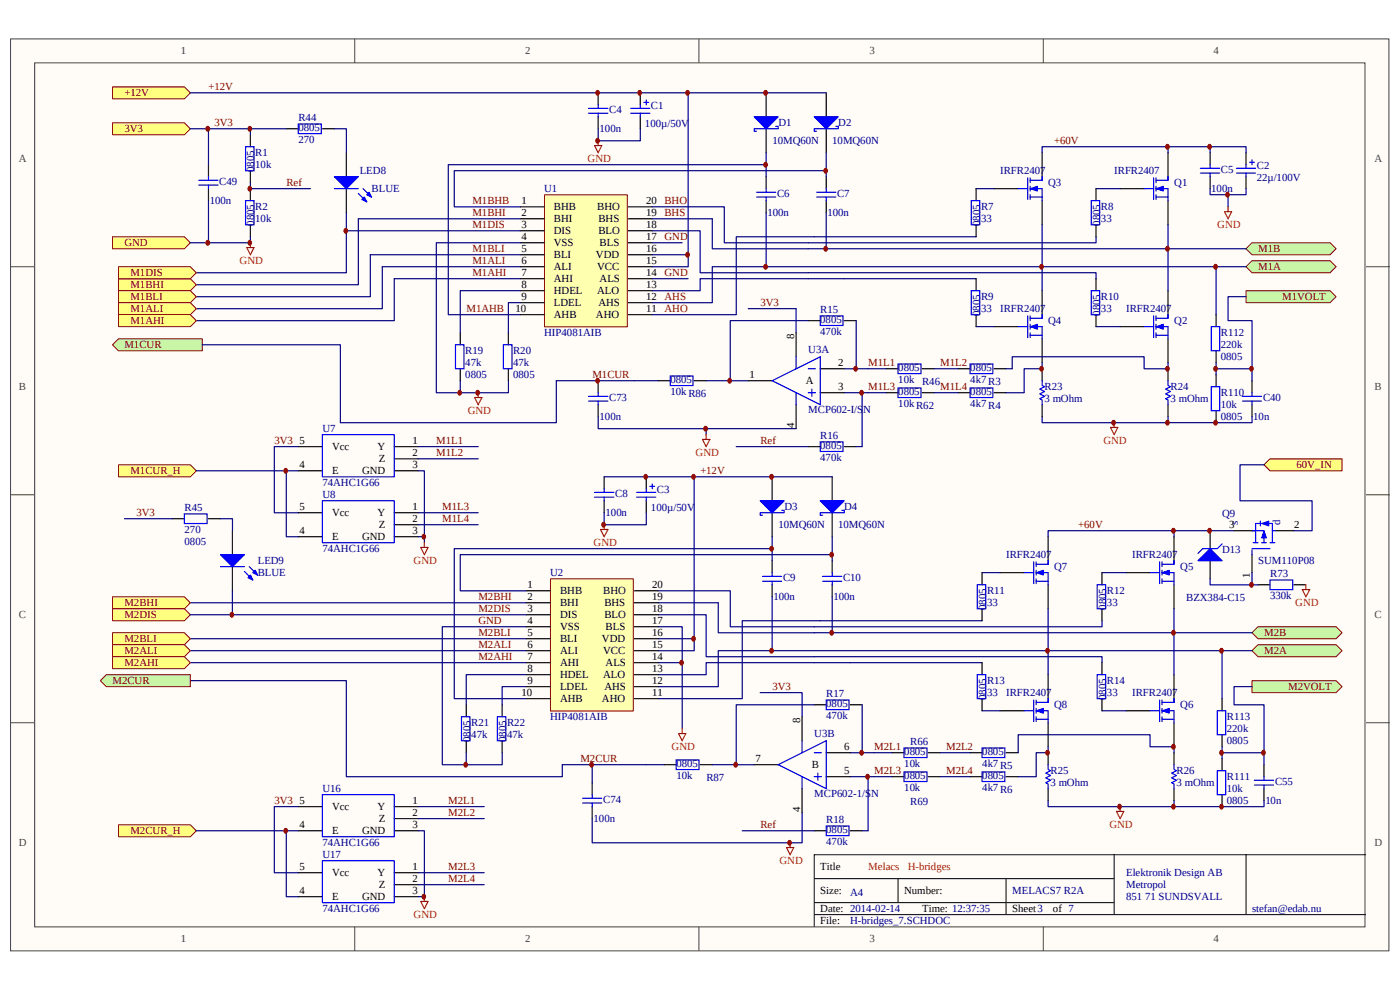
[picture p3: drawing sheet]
<svg xmlns="http://www.w3.org/2000/svg" width="297mm" height="210mm" viewBox="0 0 297 210" stroke-linecap="round" stroke-linejoin="round" font-family="sans-serif">
<defs><g id="words">
<g font-size="2.3" fill="#404040">
<text x="38.4" y="11.5">1</text>
<text x="111.4" y="11.5">2</text>
<text x="184.5" y="11.5">3</text>
<text x="257.5" y="11.5">4</text>
<text x="4" y="34.4">A</text>
<text x="291.6" y="34.4">A</text>
<text x="4" y="82.7">B</text>
<text x="291.6" y="82.7">B</text>
<text x="4" y="131.1">C</text>
<text x="291.6" y="131.1">C</text>
<text x="4" y="179.4">D</text>
<text x="291.6" y="179.4">D</text>
<text x="38.4" y="199.7">1</text>
<text x="111.4" y="199.7">2</text>
<text x="184.5" y="199.7">3</text>
<text x="257.5" y="199.7">4</text>
</g>
<g font-size="2.3" fill="#800000">
<text x="26.4" y="20.4">+12V</text>
<text x="44.2" y="19.1">+12V</text>
<text x="26.4" y="28">3V3</text>
<text x="45.5" y="26.7">3V3</text>
<text x="223.6" y="30.5">+60V</text>
<text x="60.8" y="39.5">Ref</text>
<text x="100.2" y="45.8">M1BHI</text>
<text x="100.2" y="43.3">M1BHB</text>
<text x="26.4" y="52.2">GND</text>
<text x="100.2" y="53.5">M1BLI</text>
<text x="100.2" y="48.4">M1DIS</text>
<text x="267" y="53.5">M1B</text>
<text x="27.7" y="58.6">M1DIS</text>
<text x="100.2" y="56">M1ALI</text>
<text x="100.2" y="58.6">M1AHI</text>
<text x="267" y="57.3">M1A</text>
<text x="27.7" y="61.1">M1BHI</text>
<text x="27.7" y="63.6">M1BLI</text>
<text x="161.3" y="64.9">3V3</text>
<text x="272" y="63.6">M1VOLT</text>
<text x="27.7" y="66.2">M1ALI</text>
<text x="27.7" y="68.7">M1AHI</text>
<text x="98.9" y="66.2">M1AHB</text>
<text x="26.4" y="73.8">M1CUR</text>
<text x="184.2" y="77.6">M1L1</text>
<text x="199.5" y="77.6">M1L2</text>
<text x="125.7" y="80.2">M1CUR</text>
<text x="184.2" y="82.7">M1L3</text>
<text x="199.5" y="82.7">M1L4</text>
<text x="58.2" y="94.2">3V3</text>
<text x="92.6" y="94.2">M1L1</text>
<text x="161.3" y="94.2">Ref</text>
<text x="27.7" y="100.5">M1CUR_H</text>
<text x="92.6" y="96.7">M1L2</text>
<text x="148.6" y="100.5">+12V</text>
<text x="275.1" y="99.2">60V_IN</text>
<text x="29" y="109.4">3V3</text>
<text x="93.8" y="108.1">M1L3</text>
<text x="93.8" y="110.7">M1L4</text>
<text x="228.8" y="112">+60V</text>
<text x="26.4" y="128.5">M2BHI</text>
<text x="26.4" y="131.1">M2DIS</text>
<text x="101.5" y="127.3">M2BHI</text>
<text x="101.5" y="129.8">M2DIS</text>
<text x="26.4" y="136.1">M2BLI</text>
<text x="101.5" y="134.9">M2BLI</text>
<text x="101.5" y="137.4">M2ALI</text>
<text x="101.5" y="132.3">GND</text>
<text x="268.2" y="134.9">M2B</text>
<text x="26.4" y="138.7">M2ALI</text>
<text x="26.4" y="141.3">M2AHI</text>
<text x="101.5" y="140">M2AHI</text>
<text x="268.2" y="138.7">M2A</text>
<text x="23.9" y="145.1">M2CUR</text>
<text x="163.9" y="146.3">3V3</text>
<text x="273.3" y="146.3">M2VOLT</text>
<text x="123.2" y="161.6">M2CUR</text>
<text x="185.5" y="159">M2L1</text>
<text x="200.7" y="159">M2L2</text>
<text x="185.5" y="164.2">M2L3</text>
<text x="200.7" y="164.2">M2L4</text>
<text x="58.2" y="170.5">3V3</text>
<text x="95.1" y="170.5">M2L1</text>
<text x="95.1" y="173">M2L2</text>
<text x="27.7" y="176.9">M2CUR_H</text>
<text x="161.3" y="175.6">Ref</text>
<text x="95.1" y="184.5">M2L3</text>
<text x="95.1" y="187">M2L4</text>
</g>
<g font-size="2.3" fill="#000080">
<text x="129.2" y="24">C4</text>
<text x="138.1" y="23.2">C1</text>
<text x="63.3" y="27.8">0805</text>
<text x="63.3" y="25.7">R44</text>
<text x="127.2" y="28">100n</text>
<text x="136.8" y="27">100µ/50V</text>
<text x="165.1" y="26.7">D1</text>
<text x="177.8" y="26.7">D2</text>
<text x="54.1" y="35.7">10k</text>
<text x="54.1" y="33.1">R1</text>
<text x="63.3" y="30.3">270</text>
<text x="163.9" y="30.5">10MQ60N</text>
<text x="176.6" y="30.5">10MQ60N</text>
<text x="266.7" y="35.9">C2</text>
<text x="46.5" y="39.2">C49</text>
<text x="53.9" y="36.5" transform="rotate(-90 53.9 36.5)">0805</text>
<text x="76.3" y="36.9">LED8</text>
<text x="78.9" y="40.8">BLUE</text>
<text x="115.5" y="40.8">U1</text>
<text x="164.9" y="41.8">C6</text>
<text x="177.6" y="41.8">C7</text>
<text x="212.2" y="36.9">IRFR2407</text>
<text x="222.4" y="39.5">Q3</text>
<text x="236.4" y="36.9">IRFR2407</text>
<text x="249.1" y="39.5">Q1</text>
<text x="257" y="40.8">100n</text>
<text x="259" y="36.7">C5</text>
<text x="266.7" y="38.5">22µ/100V</text>
<text x="44.5" y="43.3">100n</text>
<text x="53.9" y="47.9" transform="rotate(-90 53.9 47.9)">0805</text>
<text x="54.1" y="47.1">10k</text>
<text x="54.1" y="44.6">R2</text>
<text x="162.8" y="45.8">100n</text>
<text x="175.5" y="45.8">100n</text>
<text x="208" y="47.9" transform="rotate(-90 208 47.9)">0805</text>
<text x="208.1" y="47.1">33</text>
<text x="208.1" y="44.6">R7</text>
<text x="233.4" y="47.9" transform="rotate(-90 233.4 47.9)">0805</text>
<text x="233.6" y="47.1">33</text>
<text x="233.6" y="44.6">R8</text>
<text x="208.1" y="63.6">R9</text>
<text x="233.6" y="63.6">R10</text>
<text x="115.5" y="71.3">HIP4081AIB</text>
<text x="174" y="71">470k</text>
<text x="174" y="68.5">0805</text>
<text x="174" y="66.5">R15</text>
<text x="208" y="67" transform="rotate(-90 208 67)">0805</text>
<text x="208.1" y="66.2">33</text>
<text x="212.2" y="66.2">IRFR2407</text>
<text x="222.4" y="68.7">Q4</text>
<text x="233.4" y="67" transform="rotate(-90 233.4 67)">0805</text>
<text x="233.6" y="66.2">33</text>
<text x="238.9" y="66.2">IRFR2407</text>
<text x="249.1" y="68.7">Q2</text>
<text x="259" y="71.3">R112</text>
<text x="98.7" y="77.6">47k</text>
<text x="98.7" y="75.1">R19</text>
<text x="108.9" y="77.6">47k</text>
<text x="108.9" y="75.1">R20</text>
<text x="171.5" y="74.8">U3A</text>
<text x="259" y="73.8">220k</text>
<text x="259" y="76.3">0805</text>
<text x="98.7" y="80.2">0805</text>
<text x="108.9" y="80.2">0805</text>
<text x="142.2" y="83.7">10kR86</text>
<text x="142.2" y="81.2">0805</text>
<text x="190.6" y="81.2">10k</text>
<text x="190.6" y="78.6">0805</text>
<text x="190.6" y="83.7">0805</text>
<text x="195.6" y="81.7">R46</text>
<text x="205.9" y="83.7">0805</text>
<text x="205.9" y="81.2">4k7R3</text>
<text x="205.9" y="78.6">0805</text>
<text x="221.6" y="82.7">R23</text>
<text x="248.4" y="82.7">R24</text>
<text x="259" y="84">R110</text>
<text x="127.2" y="89.1">100n</text>
<text x="129.2" y="85">C73</text>
<text x="171.5" y="87.6">MCP602-I/SN</text>
<text x="190.6" y="86.3">10kR62</text>
<text x="205.9" y="86.3">4k7R4</text>
<text x="221.6" y="85.3">3 mOhm</text>
<text x="248.4" y="85.3">3 mOhm</text>
<text x="259" y="86.5">10k</text>
<text x="259" y="89.1">0805</text>
<text x="265.9" y="89.1">10n</text>
<text x="268" y="85">C40</text>
<text x="68.4" y="91.6">U7</text>
<text x="174" y="93.2">R16</text>
<text x="174" y="95.2">0805</text>
<text x="174" y="97.7">470k</text>
<text x="68.4" y="103">74AHC1G66</text>
<text x="68.4" y="105.6">U8</text>
<text x="130.5" y="105.3">C8</text>
<text x="139.4" y="104.6">C3</text>
<text x="39.2" y="108.4">R45</text>
<text x="39.2" y="113">270</text>
<text x="128.5" y="109.4">100n</text>
<text x="138.1" y="108.4">100µ/50V</text>
<text x="165.1" y="112">10MQ60N</text>
<text x="166.4" y="108.1">D3</text>
<text x="177.8" y="112">10MQ60N</text>
<text x="179.1" y="108.1">D4</text>
<text x="259.3" y="109.7">Q9</text>
<text x="262.6" y="111.3" transform="rotate(-90 262.6 111.3)">s</text>
<text x="271.6" y="111.3" transform="rotate(-90 271.6 111.3)">d</text>
<text x="39.2" y="115.5">0805</text>
<text x="54.7" y="119.6">LED9</text>
<text x="68.4" y="117.1">74AHC1G66</text>
<text x="213.5" y="118.4">IRFR2407</text>
<text x="240.2" y="118.4">IRFR2407</text>
<text x="259.3" y="117.3">D13</text>
<text x="267" y="119.6">SUM110P08</text>
<text x="54.7" y="122.2">BLUE</text>
<text x="116.7" y="122.2">U2</text>
<text x="166.2" y="123.2">C9</text>
<text x="178.9" y="123.2">C10</text>
<text x="209.4" y="126">R11</text>
<text x="223.6" y="120.9">Q7</text>
<text x="234.8" y="126">R12</text>
<text x="250.4" y="120.9">Q5</text>
<text x="269.5" y="122.4">R73</text>
<text x="164.1" y="127.3">100n</text>
<text x="176.8" y="127.3">100n</text>
<text x="209.2" y="129.3" transform="rotate(-90 209.2 129.3)">0805</text>
<text x="209.4" y="128.5">33</text>
<text x="234.7" y="129.3" transform="rotate(-90 234.7 129.3)">0805</text>
<text x="234.8" y="128.5">33</text>
<text x="251.7" y="127.5">BZX384-C15</text>
<text x="269.5" y="127">330k</text>
<text x="175.3" y="149.9">0805</text>
<text x="175.3" y="147.8">R17</text>
<text x="209.2" y="148.4" transform="rotate(-90 209.2 148.4)">0805</text>
<text x="209.4" y="147.6">33</text>
<text x="209.4" y="145.1">R13</text>
<text x="213.5" y="147.6">IRFR2407</text>
<text x="234.7" y="148.4" transform="rotate(-90 234.7 148.4)">0805</text>
<text x="234.8" y="147.6">33</text>
<text x="234.8" y="145.1">R14</text>
<text x="240.2" y="147.6">IRFR2407</text>
<text x="100" y="154">R21</text>
<text x="107.6" y="154">R22</text>
<text x="116.7" y="152.7">HIP4081AIB</text>
<text x="175.3" y="152.4">470k</text>
<text x="223.6" y="150.1">Q8</text>
<text x="250.4" y="150.1">Q6</text>
<text x="260.3" y="155.2">220k</text>
<text x="260.3" y="152.7">R113</text>
<text x="99.8" y="157.3" transform="rotate(-90 99.8 157.3)">0805</text>
<text x="100" y="156.5">47k</text>
<text x="107.4" y="157.3" transform="rotate(-90 107.4 157.3)">0805</text>
<text x="107.6" y="156.5">47k</text>
<text x="172.8" y="156.2">U3B</text>
<text x="191.8" y="160.1">0805</text>
<text x="193.1" y="158">R66</text>
<text x="208.4" y="160.1">0805</text>
<text x="260.3" y="157.8">0805</text>
<text x="68.4" y="168">U16</text>
<text x="143.5" y="165.2">10k</text>
<text x="143.5" y="162.6">0805</text>
<text x="149.9" y="165.7">R87</text>
<text x="191.8" y="162.6">10k</text>
<text x="191.8" y="167.7">10k</text>
<text x="191.8" y="165.2">0805</text>
<text x="208.4" y="167.7">4k7R6</text>
<text x="208.4" y="165.2">0805</text>
<text x="208.4" y="162.6">4k7R5</text>
<text x="222.9" y="166.7">3 mOhm</text>
<text x="222.9" y="164.2">R25</text>
<text x="249.6" y="166.7">3 mOhm</text>
<text x="249.6" y="164.2">R26</text>
<text x="260.3" y="168">10k</text>
<text x="260.3" y="165.4">R111</text>
<text x="270.5" y="166.4">C55</text>
<text x="128" y="170.2">C74</text>
<text x="172.8" y="169">MCP602-1/SN</text>
<text x="193.1" y="170.7">R69</text>
<text x="260.3" y="170.5">0805</text>
<text x="268.5" y="170.5">10n</text>
<text x="68.4" y="179.4">74AHC1G66</text>
<text x="125.9" y="174.3">100n</text>
<text x="175.3" y="174.5">R18</text>
<text x="175.3" y="179.1">470k</text>
<text x="175.3" y="176.6">0805</text>
<text x="68.4" y="181.9">U17</text>
<text x="238.9" y="185.7">Elektronik Design AB</text>
<text x="180.4" y="189.9">A4</text>
<text x="214.7" y="189.6">MELACS7 R2A</text>
<text x="238.9" y="188.3">Metropol</text>
<text x="238.9" y="190.9">851 71 SUNDSVALL</text>
<text x="68.4" y="193.4">74AHC1G66</text>
<text x="180.4" y="195.9">H-bridges_7.SCHDOC</text>
<text x="265.6" y="193.4">stefan@edab.nu</text>
</g>
<g font-size="2.3" fill="#f00">
<text x="124.7" y="34.4">GND</text>
<text x="258.3" y="48.4">GND</text>
<text x="50.8" y="56">GND</text>
<text x="99.2" y="87.8">GND</text>
<text x="234.1" y="94.2">GND</text>
<text x="147.6" y="96.7">GND</text>
<text x="87.7" y="119.6">GND</text>
<text x="125.9" y="115.8">GND</text>
<text x="274.8" y="128.5">GND</text>
<text x="142.5" y="159">GND</text>
<text x="235.4" y="175.6">GND</text>
<text x="165.4" y="183.2">GND</text>
<text x="184.2" y="184.5">Melacs</text>
<text x="192.6" y="184.5">H-bridges</text>
<text x="87.7" y="194.7">GND</text>
</g>
<g font-size="2.3">
<text x="110.7" y="43.3">1</text>
<text x="110.7" y="45.8">2</text>
<text x="117.5" y="44.6">BHB</text>
<text x="117.5" y="47.1">BHI</text>
<text x="126.7" y="44.6">BHO</text>
<text x="127" y="47.1">BHS</text>
<text x="137.1" y="43.3">20 BHO</text>
<text x="137.1" y="45.8">19 BHS</text>
<text x="110.7" y="48.4">3</text>
<text x="110.7" y="50.9">4</text>
<text x="110.7" y="53.5">5</text>
<text x="117.5" y="49.6">DIS</text>
<text x="117.5" y="52.2">VSS</text>
<text x="127" y="49.6">BLO</text>
<text x="127.2" y="52.2">BLS</text>
<text x="137.1" y="48.4">18</text>
<text x="137.1" y="53.5">16</text>
<text x="137.1" y="50.9">17 GND</text>
<text x="110.7" y="56">6</text>
<text x="110.7" y="58.6">7</text>
<text x="117.5" y="54.7">BLI</text>
<text x="117.5" y="57.3">ALI</text>
<text x="117.5" y="59.8">AHI</text>
<text x="126.4" y="54.7">VDD</text>
<text x="126.7" y="57.3">VCC</text>
<text x="127.2" y="59.8">ALS</text>
<text x="137.1" y="58.6">14 GND</text>
<text x="137.1" y="56">15</text>
<text x="110.7" y="61.1">8</text>
<text x="110.7" y="63.6">9</text>
<text x="117.5" y="62.4">HDEL</text>
<text x="117.5" y="64.9">LDEL</text>
<text x="126.7" y="62.4">ALO</text>
<text x="127" y="64.9">AHS</text>
<text x="137.1" y="63.6">12 AHS</text>
<text x="137.1" y="61.1">13</text>
<text x="109.4" y="66.2">10</text>
<text x="117.5" y="67.5">AHB</text>
<text x="126.4" y="67.5">AHO</text>
<text x="137.1" y="66.2">11 AHO</text>
<text x="168.5" y="71.8" transform="rotate(-90 168.5 71.8)">8</text>
<text x="177.8" y="77.6">2</text>
<text x="159" y="80.2">1</text>
<text x="171" y="81.4">A</text>
<text x="177.8" y="82.7">3</text>
<text x="63.6" y="94.2">5</text>
<text x="70.5" y="95.4">Vcc</text>
<text x="80.1" y="95.4">Y</text>
<text x="87.5" y="94.2">1</text>
<text x="168.5" y="90.7" transform="rotate(-90 168.5 90.7)">4</text>
<text x="63.6" y="99.2">4</text>
<text x="70.5" y="100.5">E</text>
<text x="76.8" y="100.5">GND</text>
<text x="80.4" y="98">Z</text>
<text x="87.5" y="96.7">2</text>
<text x="87.5" y="99.2">3</text>
<text x="63.6" y="108.1">5</text>
<text x="63.6" y="113.3">4</text>
<text x="70.5" y="109.4">Vcc</text>
<text x="80.1" y="109.4">Y</text>
<text x="80.4" y="112">Z</text>
<text x="87.5" y="108.1">1</text>
<text x="87.5" y="110.7">2</text>
<text x="87.5" y="113.3">3</text>
<text x="260.8" y="112">3</text>
<text x="274.6" y="112">2</text>
<text x="70.5" y="114.6">E</text>
<text x="76.8" y="114.6">GND</text>
<text x="111.9" y="124.7">1</text>
<text x="118.8" y="126">BHB</text>
<text x="128" y="126">BHO</text>
<text x="138.4" y="124.7">20</text>
<text x="265.2" y="122.5" transform="rotate(-90 265.2 122.5)">1</text>
<text x="111.9" y="129.8">3</text>
<text x="111.9" y="127.3">2</text>
<text x="118.8" y="131.1">DIS</text>
<text x="118.8" y="128.5">BHI</text>
<text x="128.2" y="131.1">BLO</text>
<text x="128.2" y="128.5">BHS</text>
<text x="138.4" y="129.8">18</text>
<text x="138.4" y="127.3">19</text>
<text x="111.9" y="132.3">4</text>
<text x="111.9" y="134.9">5</text>
<text x="111.9" y="137.4">6</text>
<text x="118.8" y="133.6">VSS</text>
<text x="118.8" y="136.1">BLI</text>
<text x="127.7" y="136.1">VDD</text>
<text x="128.5" y="133.6">BLS</text>
<text x="138.4" y="137.4">15</text>
<text x="138.4" y="134.9">16</text>
<text x="138.4" y="132.3">17</text>
<text x="111.9" y="140">7</text>
<text x="111.9" y="142.5">8</text>
<text x="118.8" y="138.7">ALI</text>
<text x="118.8" y="141.3">AHI</text>
<text x="118.8" y="143.8">HDEL</text>
<text x="128" y="143.8">ALO</text>
<text x="128" y="138.7">VCC</text>
<text x="128.5" y="141.3">ALS</text>
<text x="138.4" y="142.5">13</text>
<text x="138.4" y="140">14</text>
<text x="110.7" y="147.6">10</text>
<text x="111.9" y="145.1">9</text>
<text x="118.8" y="146.3">LDEL</text>
<text x="118.8" y="148.9">AHB</text>
<text x="127.7" y="148.9">AHO</text>
<text x="128.2" y="146.3">AHS</text>
<text x="138.4" y="147.6">11</text>
<text x="138.4" y="145.1">12</text>
<text x="169.8" y="153.2" transform="rotate(-90 169.8 153.2)">8</text>
<text x="160.3" y="161.6">7</text>
<text x="179.1" y="159">6</text>
<text x="172.3" y="162.8">B</text>
<text x="179.1" y="164.2">5</text>
<text x="63.6" y="170.5">5</text>
<text x="70.5" y="171.8">Vcc</text>
<text x="80.1" y="171.8">Y</text>
<text x="87.5" y="170.5">1</text>
<text x="87.5" y="173">2</text>
<text x="169.8" y="172.1" transform="rotate(-90 169.8 172.1)">4</text>
<text x="63.6" y="175.6">4</text>
<text x="70.5" y="176.9">E</text>
<text x="76.8" y="176.9">GND</text>
<text x="80.4" y="174.3">Z</text>
<text x="87.5" y="175.6">3</text>
<text x="63.6" y="184.5">5</text>
<text x="70.5" y="185.7">Vcc</text>
<text x="80.1" y="185.7">Y</text>
<text x="87.5" y="184.5">1</text>
<text x="174" y="184.5">Title</text>
<text x="63.6" y="189.6">4</text>
<text x="70.5" y="190.9">E</text>
<text x="76.8" y="190.9">GND</text>
<text x="80.4" y="188.3">Z</text>
<text x="87.5" y="187">2</text>
<text x="87.5" y="189.6">3</text>
<text x="174" y="189.6">Size:</text>
<text x="191.8" y="189.6">Number:</text>
<text x="174" y="193.4">Date: 2014-02-14</text>
<text x="174" y="195.9">File:</text>
<text x="195.6" y="193.4">Time: 12:37:35</text>
<text x="214.7" y="193.4">Sheet3</text>
<text x="223.4" y="193.4">of 7</text>
</g>
</g></defs>
<path d="M2.3 8.3h292.4v193.3h-292.4z" fill-rule="evenodd" fill="#fffcf8"/>
<path d="M2.2 8.3h292.5v193.3h-292.5z" fill="none" stroke="#404040" stroke-width=".21"/>
<path d="M7.4 13.4h282.2v183.1h-282.2z" fill-rule="evenodd" fill="#fffcf8"/>
<g fill="none" stroke="#404040" stroke-width=".21">
<path d="M7.4 13.3h282.2v183.2h-282.2zM75.3 8.2v5.1M148.3 8.2v5.1M221.4 8.2v5.1M2.2 56.5h5.1M289.8 56.5h5.1M2.2 104.9h5.1M289.8 104.9h5.1M2.2 153.2h5.1M289.8 153.2h5.1M75.3 196.5v5.1M148.3 196.5v5.1"/>
<path d="M221.4 196.5v5.1"/>
</g>
<path d="M172.7 186.3h63.7M172.7 193.9h117.1M172.7 191.4h63.7M190.5 186.3v5.1M213.4 186.3v7.6M236.4 181.2v12.7M264.4 181.2h-91.7v15.3M289.8 181.2h-25.4v12.7" fill="none" stroke="#000" stroke-width=".21"/>
<path d="M265.6 51.5h16.6l1.3 1.3-1.3 1.2h-16.6l-1.2-1.2z" fill-rule="evenodd" fill="#c8f6a6"/>
<path d="M265.6 51.5h16.6l1.3 1.3-1.3 1.2h-16.6l-1.2-1.2z" fill="none" stroke="#800000" stroke-width=".21"/>
<path d="M265.6 55.3h16.6l1.3 1.2-1.3 1.3h-16.6l-1.2-1.3z" fill-rule="evenodd" fill="#c8f6a6"/>
<path d="M265.6 55.3h16.6l1.3 1.2-1.3 1.3h-16.6l-1.2-1.3z" fill="none" stroke="#800000" stroke-width=".21"/>
<path d="M23.9 50.2h15.2l1.3 1.3-1.3 1.3h-15.2z" fill-rule="evenodd" fill="#ffff80"/>
<path d="M23.9 50.2h15.2l1.3 1.3-1.3 1.3h-15.2z" fill="none" stroke="#800000" stroke-width=".21"/>
<path d="M247.8 32.4v5.1M237.7 40h5M247.8 42.5v5.2" fill="none" stroke="#000" stroke-width=".25"/>
<path d="M244.8 37.7v4.6M245.3 38.2h2.5M245.3 37.7v1M245.3 39.5v1M242.7 40h2.1M245.3 40h2.5v2.5M245.3 41.8h2.5M245.3 41.3v1" fill="none" stroke="#00f" stroke-width=".25"/>
<path d="M245.3 40l1.5-.5v1z" fill="#00f"/>
<path d="M245.3 40l1.5-.5v1z" fill="none" stroke="#00f" stroke-width=".21"/>
<path d="M218 37.7v4.6M218.6 37.7v1M218.6 39.5v1M218.6 38.2h2.5M247.8 37.5v.7M216 40h2M218.6 41.3v1M218.6 40h2.5v2.5M218.6 41.8h2.5" fill="none" stroke="#00f" stroke-width=".25"/>
<path d="M221.1 32.4v5.1M210.9 40h5.1M221.1 42.5v5.2" fill="none" stroke="#000" stroke-width=".25"/>
<path d="M218.6 40l1.5-.5v1z" fill="#00f"/>
<path d="M218.6 40l1.5-.5v1z" fill="none" stroke="#00f" stroke-width=".21"/>
<path d="M221.1 37.5v.7M242.7 69.2h2.1M244.8 67v4.6M245.3 67.5h2.5M245.3 69.2h2.5v2.6M245.3 71.1h2.5M245.3 67v1M245.3 68.7v1.1M245.3 70.6v1" fill="none" stroke="#00f" stroke-width=".25"/>
<path d="M237.7 69.2h5M247.8 61.6v5.1M247.8 71.8v5.1" fill="none" stroke="#000" stroke-width=".25"/>
<path d="M245.3 69.3l1.5-.6v1.1z" fill="#00f"/>
<path d="M245.3 69.3l1.5-.6v1.1z" fill="none" stroke="#00f" stroke-width=".21"/>
<path d="M216 69.2h2M218 67v4.6M218.6 67v1M218.6 68.7v1.1M218.6 70.6v1M218.6 67.5h2.5M218.6 69.2h2.5v2.6M218.6 71.1h2.5M247.8 66.7v.8" fill="none" stroke="#00f" stroke-width=".25"/>
<path d="M210.9 69.2h5.1M221.1 61.6v5.1M221.1 71.8v5.1" fill="none" stroke="#000" stroke-width=".25"/>
<path d="M218.6 69.3l1.5-.6v1.1z" fill="#00f"/>
<path d="M218.6 69.3l1.5-.6v1.1z" fill="none" stroke="#00f" stroke-width=".21"/>
<path d="M221.1 66.7v.8" fill="none" stroke="#00f" stroke-width=".25"/>
<g fill="none" stroke="#000080" stroke-width=".25">
<path d="M221.1 32.4v-1.3h26.7v1.3M171.5 57.8h61v1.3M172.7 50.2h34.4M179.1 59.1h28M207.1 40h3.8M221.1 47.7v13.9M221.1 56.5h43.3M232.5 40h5.2M232.5 50.2v1.3h-61M247.8 47.7v13.9M247.8 52.7h16.6M207.1 69.2h3.8"/>
<path d="M232.5 69.2h5.2"/>
</g>
<path d="M115.6 41.4h17.5v27.9h-17.5z" fill-rule="evenodd" fill="#ffffb0"/>
<path d="M115.5 41.3h17.6v28h-17.6z" fill="none" stroke="#800000" stroke-width=".21"/>
<g fill="none" stroke="#000" stroke-width=".25">
<path d="M110.4 43.8h5.1M110.4 48.9h5.1M110.4 51.5h5.1M110.4 46.4h5.1M110.4 54h5.1M110.4 56.5h5.1M110.4 59.1h5.1M133.3 43.8h5.1M133.3 48.9h5.1M133.3 51.5h5.1M133.3 46.4h5.1M133.3 54h5.1"/>
<path d="M133.3 56.5h5.1M133.3 59.1h5.1M110.4 66.7h5.1M110.4 61.6h5.1M110.4 64.2h5.1M133.3 66.7h5.1M133.3 61.6h5.1M133.3 64.2h5.1"/>
</g>
<path d="M23.9 18.4h15.2l1.3 1.3-1.3 1.3h-15.2z" fill-rule="evenodd" fill="#ffff80"/>
<path d="M23.9 18.4h15.2l1.3 1.3-1.3 1.3h-15.2z" fill="none" stroke="#800000" stroke-width=".21"/>
<path d="M269.4 97.3h15.3v2.5h-15.3l-1.2-1.2z" fill-rule="evenodd" fill="#ffff80"/>
<path d="M269.4 97.3h15.3v2.5h-15.3l-1.2-1.2z" fill="none" stroke="#800000" stroke-width=".21"/>
<path d="M162.6 19.7v5.1M162.6 27.3v5.1M256.7 32.4v2.5M256.7 37.5v2.5M264.4 32.4v2.5M264.4 37.5v2.5" fill="none" stroke="#000" stroke-width=".25"/>
<path d="M254.7 35.7h4.1M254.7 36.7h4.1M256.7 34.9v.8M256.7 36.7v.8M262.3 35.7h4.1M262.3 36.7h4.1M264.4 34.9v.8M264.4 36.7v.8M265.1 34.4h1M265.6 33.9v1" fill="none" stroke="#00f" stroke-width=".25"/>
<path d="M259.8 44.9h1.5l-.7 1.5zM260.6 43.8v1.1" fill="none" stroke="#f00" stroke-width=".25"/>
<path d="M160 24.8h5.1l-2.5 2.5z" fill="#00f"/>
<path d="M124.9 23h4.1M124.9 24h4.1M126.9 22.2v.8M126.9 24v.8M133.8 23h4.1M133.8 24h4.1M135.8 22.2v.8M135.8 24v.8M136.6 21.7h1M137.1 21.2v1M160 24.8h5.1l-2.5 2.5zM164.6 26.8h.5v.5h-5.1v.5h.5" fill="none" stroke="#00f" stroke-width=".25"/>
<path d="M40.4 19.7h122.2M146 19.7v34.3M126.9 27.3v2.5h9v-2.5M138.4 54h7.6v2.6h-7.6M171.5 52.7h76.3M171.5 59.1h7.6" fill="none" stroke="#000080" stroke-width=".25"/>
<path d="M126.9 19.7v2.5M135.8 19.7v2.5M175.3 19.7v5.1M126.9 24.8v2.5M135.8 24.8v2.5M175.3 27.3v5.1" fill="none" stroke="#000" stroke-width=".25"/>
<path d="M126.1 30.9h1.6l-.8 1.5zM126.9 29.8v1.1" fill="none" stroke="#f00" stroke-width=".25"/>
<path d="M172.7 24.8h5.1l-2.5 2.5z" fill="#00f"/>
<path d="M172.7 24.8h5.1l-2.5 2.5zM177.3 26.8h.5v.5h-5.1v.5h.6M160.5 40.8h4.1M160.5 41.8h4.1M162.6 40v.8M162.6 41.8v.7M173.3 41.8h4M173.3 40.8h4M175.3 40v.8M175.3 41.8v.7" fill="none" stroke="#00f" stroke-width=".25"/>
<path d="M162.6 19.7h12.7M138.4 43.8h15.3v7.7h17.8M138.4 48.9h10.1v8.9h23M138.4 46.4h12.7v6.4h20.4M171.5 59.1h-23v2.5h-10.1M172.8 50.2h-16.6v16.5h-17.8M221.1 56.5h-70v7.7h-12.7" fill="none" stroke="#000080" stroke-width=".25"/>
<path d="M162.6 37.5v2.5M175.3 37.5v2.5M162.6 42.5v2.6M175.3 42.5v2.6" fill="none" stroke="#000" stroke-width=".25"/>
<path d="M126.6 29.4a.46 .46 0 0 1 .6 .4 .46 .46 0 0 1-.6 .5 .61 .61 0 0 1 0-.9z" fill-rule="evenodd" fill="#800000"/>
<path d="M126.6 29.4a.46 .46 0 0 1 .6 .4 .46 .46 0 0 1-.6 .5 .61 .61 0 0 1 0-.9z" fill="none" stroke="#800000" stroke-width=".21"/>
<path d="M145.7 53.6a.46 .46 0 0 1 .6 .4 .46 .46 0 0 1-.6 .5 .61 .61 0 0 1 0-.9z" fill-rule="evenodd" fill="#800000"/>
<path d="M145.7 53.6a.46 .46 0 0 1 .6 .4 .46 .46 0 0 1-.6 .5 .61 .61 0 0 1 0-.9z" fill="none" stroke="#800000" stroke-width=".21"/>
<path d="M162.6 32.4v5.1M162.6 34.9h-67.5v31.8h15.3M175.3 32.4v5.1M162.6 45.1v11.4M175.3 45.1v7.6" fill="none" stroke="#000080" stroke-width=".25"/>
<path d="M162.2 34.5a.46 .46 0 0 1 .6 .4 .46 .46 0 0 1-.6 .5 .61 .61 0 0 1 0-.9z" fill-rule="evenodd" fill="#800000"/>
<path d="M162.2 34.5a.46 .46 0 0 1 .6 .4 .46 .46 0 0 1-.6 .5 .61 .61 0 0 1 0-.9z" fill="none" stroke="#800000" stroke-width=".21"/>
<path d="M175.3 36.2h-78.9v7.7h14" fill="none" stroke="#000080" stroke-width=".25"/>
<path d="M175 35.8a.46 .46 0 0 1 .6 .4 .46 .46 0 0 1-.6 .4 .61 .61 0 0 1 0-.8z" fill-rule="evenodd" fill="#800000"/>
<path d="M175 35.8a.46 .46 0 0 1 .6 .4 .46 .46 0 0 1-.6 .4 .61 .61 0 0 1 0-.8z" fill="none" stroke="#800000" stroke-width=".21"/>
<path d="M110.4 51.5h-17.8v31.8h5M138.4 51.5h6.3M138.4 59.1h7.6M110.4 64.2h-2.5v6.4M110.4 61.6h-12.8v9M97.6 80.7v2.6h10.3v-2.6M179.1 83.3h5.1M182.9 83.3v11.4h-1.3" fill="none" stroke="#000080" stroke-width=".25"/>
<g fill="none" stroke="#000" stroke-width=".25">
<path d="M207.1 40v2.5M207.1 47.7v2.5M207.1 59.1v2.5M232.5 40v2.5M232.5 47.7v2.5M232.5 59.1v2.5M97.6 70.6v2.5M97.6 78.2v2.5M107.9 70.6v2.5M107.9 78.2v2.5M171.5 68h2.5M179.1 68h2.5"/>
<path d="M203.3 78.2h2.5M207.1 66.7v2.5M210.9 78.2h2.5M232.5 66.7v2.5M171.5 94.7h2.5M179.1 94.7h2.5M203.3 83.3h2.5M210.9 83.3h2.5"/>
</g>
<path d="M206.1 42.5h1.8v5.2h-1.8zM231.5 42.5h1.8v5.2h-1.8zM96.6 73.1h1.8v5.1h-1.8zM106.8 73.1h1.8v5.1h-1.8zM174 67h4.9v2h-4.9zM205.8 77.2h4.8v2h-4.8zM206.1 61.6h1.8v5.1h-1.8zM231.5 61.6h1.8v5.1h-1.8zM174 93.7h4.9v2h-4.9zM205.8 82.3h4.8v2h-4.8z" fill="none" stroke="#00f" stroke-width=".25"/>
<path d="M101.5 83.3v1M102.2 84.3h-1.5l.8 1.5 .7-1.5" fill="none" stroke="#f00" stroke-width=".25"/>
<path d="M182.6 82.8a.46 .46 0 0 1 .6 .5 .46 .46 0 0 1-.6 .4 .61 .61 0 0 1 0-.9z" fill-rule="evenodd" fill="#800000"/>
<path d="M182.6 82.8a.46 .46 0 0 1 .6 .5 .46 .46 0 0 1-.6 .4 .61 .61 0 0 1 0-.9z" fill="none" stroke="#800000" stroke-width=".21"/>
<path d="M181.6 78.2h2.6M181.6 68v10.2h-2.5M156.2 94.7h15.3" fill="none" stroke="#000080" stroke-width=".25"/>
<path d="M181.3 77.7a.46 .46 0 0 1 .6 .5 .46 .46 0 0 1-.6 .4 .59 .59 0 0 1 0-.9z" fill-rule="evenodd" fill="#800000"/>
<path d="M181.3 77.7a.46 .46 0 0 1 .6 .5 .46 .46 0 0 1-.6 .4 .59 .59 0 0 1 0-.9z" fill="none" stroke="#800000" stroke-width=".21"/>
<path d="M168.9 65.4v5.2M171.5 68h-16.6v12.7h3.9M221.1 76.9v1.3M221.1 78.2h-3.8v5.1h-3.9M247.8 76.9v1.3h-5.1v-2.6h-28v2.6M221.1 88.3v1.3h26.7v-1.3" fill="none" stroke="#000080" stroke-width=".25"/>
<path d="M235.6 90.6h1.5l-.7 1.6zM236.4 89.6v1" fill="none" stroke="#f00" stroke-width=".25"/>
<path d="M162.2 19.2a.46 .46 0 0 1 .6 .5 .46 .46 0 0 1-.6 .4 .61 .61 0 0 1 0-.9z" fill-rule="evenodd" fill="#800000"/>
<path d="M162.2 19.2a.46 .46 0 0 1 .6 .5 .46 .46 0 0 1-.6 .4 .61 .61 0 0 1 0-.9z" fill="none" stroke="#800000" stroke-width=".21"/>
<path d="M145.7 19.2a.46 .46 0 0 1 .6 .5 .46 .46 0 0 1-.6 .4 .6 .6 0 0 1 0-.9z" fill-rule="evenodd" fill="#800000"/>
<path d="M145.7 19.2a.46 .46 0 0 1 .6 .5 .46 .46 0 0 1-.6 .4 .6 .6 0 0 1 0-.9z" fill="none" stroke="#800000" stroke-width=".21"/>
<path d="M135.5 19.2a.46 .46 0 0 1 .6 .5 .46 .46 0 0 1-.6 .4 .61 .61 0 0 1 0-.9z" fill-rule="evenodd" fill="#800000"/>
<path d="M135.5 19.2a.46 .46 0 0 1 .6 .5 .46 .46 0 0 1-.6 .4 .61 .61 0 0 1 0-.9z" fill="none" stroke="#800000" stroke-width=".21"/>
<path d="M126.6 19.2a.46 .46 0 0 1 .6 .5 .46 .46 0 0 1-.6 .4 .6 .6 0 0 1 0-.9z" fill-rule="evenodd" fill="#800000"/>
<path d="M126.6 19.2a.46 .46 0 0 1 .6 .5 .46 .46 0 0 1-.6 .4 .6 .6 0 0 1 0-.9z" fill="none" stroke="#800000" stroke-width=".21"/>
<path d="M53.1 28.6v2.5M53.1 36.2v2.5M53.1 40v2.5M53.1 47.7v2.5" fill="none" stroke="#000" stroke-width=".25"/>
<path d="M52.1 31.1h1.8v5.1h-1.8zM52.1 42.5h1.8v5.2h-1.8z" fill="none" stroke="#00f" stroke-width=".25"/>
<path d="M53.1 50.2v1.3" fill="none" stroke="#000080" stroke-width=".25"/>
<path d="M53.1 54l.8-1.5h-1.5l.7 1.5M53.1 51.5v1" fill="none" stroke="#f00" stroke-width=".25"/>
<path d="M23.9 26h15.2l1.3 1.3-1.3 1.3h-15.2z" fill-rule="evenodd" fill="#ffff80"/>
<path d="M23.9 26h15.2l1.3 1.3-1.3 1.3h-15.2z" fill="none" stroke="#800000" stroke-width=".21"/>
<path d="M40.4 27.3h12.7v1.3M53.1 38.7v1.3h12.8" fill="none" stroke="#000080" stroke-width=".25"/>
<path d="M52.8 39.6a.46 .46 0 0 1 .6 .4 .46 .46 0 0 1-.6 .5 .61 .61 0 0 1 0-.9z" fill-rule="evenodd" fill="#800000"/>
<path d="M52.8 39.6a.46 .46 0 0 1 .6 .4 .46 .46 0 0 1-.6 .5 .61 .61 0 0 1 0-.9z" fill="none" stroke="#800000" stroke-width=".21"/>
<path d="M40.4 51.5h12.7" fill="none" stroke="#000080" stroke-width=".25"/>
<path d="M52.8 51a.46 .46 0 0 1 .6 .5 .46 .46 0 0 1-.6 .4 .61 .61 0 0 1 0-.9z" fill-rule="evenodd" fill="#800000"/>
<path d="M52.8 51a.46 .46 0 0 1 .6 .5 .46 .46 0 0 1-.6 .4 .61 .61 0 0 1 0-.9z" fill="none" stroke="#800000" stroke-width=".21"/>
<path d="M76 46.4h34.4M78.6 54h31.8M81.1 56.5h29.3M83.6 59.1h26.8M118 80.7h16.6" fill="none" stroke="#000080" stroke-width=".25"/>
<path d="M266.9 132.9h16.6l1.2 1.3-1.2 1.2h-16.6l-1.3-1.2z" fill-rule="evenodd" fill="#c8f6a6"/>
<path d="M266.9 132.9h16.6l1.2 1.3-1.2 1.2h-16.6l-1.3-1.2z" fill="none" stroke="#800000" stroke-width=".21"/>
<path d="M266.9 136.7h16.6l1.2 1.3-1.2 1.2h-16.6l-1.3-1.2z" fill-rule="evenodd" fill="#c8f6a6"/>
<path d="M266.9 136.7h16.6l1.2 1.3-1.2 1.2h-16.6l-1.3-1.2z" fill="none" stroke="#800000" stroke-width=".21"/>
<path d="M249.1 113.8v5.1M238.9 121.4h5.1M249.1 124v5.1" fill="none" stroke="#000" stroke-width=".25"/>
<path d="M246 119.1v4.6M246.5 119.1v1M246.5 119.6h2.6M244 121.4h2M246.5 120.9v1M246.5 122.7v1M246.5 121.4h2.6v2.6M246.5 123.2h2.6" fill="none" stroke="#00f" stroke-width=".25"/>
<path d="M246.5 121.4l1.6-.5v1z" fill="#00f"/>
<path d="M246.5 121.4l1.6-.5v1z" fill="none" stroke="#00f" stroke-width=".21"/>
<path d="M219.3 119.1v4.6M219.8 119.1v1M219.8 119.6h2.6M249.1 118.9v.7M217.3 121.4h2M219.8 120.9v1M219.8 122.7v1M219.8 121.4h2.6v2.6M219.8 123.2h2.6" fill="none" stroke="#00f" stroke-width=".25"/>
<path d="M222.4 113.8v5.1M212.2 121.4h5.1M222.4 124v5.1" fill="none" stroke="#000" stroke-width=".25"/>
<path d="M219.8 121.4l1.6-.5v1z" fill="#00f"/>
<path d="M219.8 121.4l1.6-.5v1z" fill="none" stroke="#00f" stroke-width=".21"/>
<path d="M222.4 118.9v.7M244 150.7h2M246 148.4v4.6M246.5 148.4v1M246.5 150.2v1M246.5 152v1M246.5 148.9h2.6M246.5 150.7h2.6v2.5M246.5 152.5h2.6" fill="none" stroke="#00f" stroke-width=".25"/>
<path d="M238.9 150.7h5.1M249.1 143v5.1M249.1 153.2v5.1" fill="none" stroke="#000" stroke-width=".25"/>
<path d="M246.5 150.7l1.6-.5v1z" fill="#00f"/>
<path d="M246.5 150.7l1.6-.5v1z" fill="none" stroke="#00f" stroke-width=".21"/>
<path d="M217.3 150.7h2M219.3 148.4v4.6M219.8 148.4v1M219.8 150.2v1M219.8 152v1M219.8 148.9h2.6M219.8 150.7h2.6v2.5M219.8 152.5h2.6M249.1 148.1v.8" fill="none" stroke="#00f" stroke-width=".25"/>
<path d="M212.2 150.7h5.1M222.4 143v5.1M222.4 153.2v5.1" fill="none" stroke="#000" stroke-width=".25"/>
<path d="M219.8 150.7l1.6-.5v1z" fill="#00f"/>
<path d="M219.8 150.7l1.6-.5v1z" fill="none" stroke="#00f" stroke-width=".21"/>
<path d="M222.4 148.1v.8" fill="none" stroke="#00f" stroke-width=".25"/>
<g fill="none" stroke="#000080" stroke-width=".25">
<path d="M222.4 113.8v-1.3h26.7v1.3M172.7 139.2h61.1v1.3M174 131.6h34.4M208.4 121.4h3.8M222.4 129.1v13.9M222.4 138h43.2M233.8 121.4h5.1M233.8 131.6v1.3h-61.1M249.1 129.1v13.9M249.1 134.2h16.5M180.4 140.5h28M208.4 150.7h3.8"/>
<path d="M233.8 150.7h5.1"/>
</g>
<path d="M163.8 101.1v5.1M163.8 108.7v5.1" fill="none" stroke="#000" stroke-width=".25"/>
<path d="M161.3 106.2h5.1l-2.6 2.5z" fill="#00f"/>
<path d="M126.1 104.4h4.2M126.1 105.4h4.2M128.2 103.6v.8M128.2 105.4v.8M135.1 104.4h4M135.1 105.4h4M137.1 103.6v.8M137.1 105.4v.8M137.9 103.1h1M138.4 102.6v1M161.3 106.2h5.1l-2.6 2.5zM165.9 108.2h.5v.5h-5.1v.5h.5" fill="none" stroke="#00f" stroke-width=".25"/>
<path d="M128.2 101.1h35.6M128.2 108.7v2.6h8.9v-2.6M147.3 101.1v34.3M139.6 135.4h7.7v2.6h-7.7M172.7 134.2h76.4M172.7 140.5h7.7" fill="none" stroke="#000080" stroke-width=".25"/>
<path d="M128.2 101.1v2.5M128.2 106.2v2.5M137.1 101.1v2.5M137.1 106.2v2.5M176.6 101.1v5.1M176.6 108.7v5.1" fill="none" stroke="#000" stroke-width=".25"/>
<path d="M127.4 112.3h1.6l-.8 1.5zM128.2 111.2v1.1" fill="none" stroke="#f00" stroke-width=".25"/>
<path d="M174 106.2h5.1l-2.5 2.5z" fill="#00f"/>
<g fill="none" stroke="#00f" stroke-width=".25">
<path d="M174 106.2h5.1l-2.5 2.5zM178.6 108.2h.5v.5h-5.1v.5h.5M161.8 122.2h4.1M161.8 123.2h4.1M163.8 121.4v.8M163.8 123.2v.8M174.5 122.2h4.1M174.5 123.2h4.1M176.6 121.4v.8M176.6 123.2v.8M207.3 124h1.8v5.1h-1.8zM232.8 124h1.8v5.1h-1.8z"/>
<path d="M97.9 152h1.8v5.1h-1.8zM105.5 152h1.8v5.1h-1.8zM175.3 148.4h4.8v2.1h-4.8zM207.3 143h1.8v5.1h-1.8zM208.4 158.6h4.8v2h-4.8zM232.8 143h1.8v5.1h-1.8zM175.3 175.1h4.8v2.1h-4.8zM208.4 163.7h4.8v2h-4.8z"/>
</g>
<g fill="none" stroke="#000080" stroke-width=".25">
<path d="M163.8 101.1h12.8M163.8 113.8v5.1M163.8 116.3h-67.4v31.8h15.3M176.6 113.8v5.1M176.6 117.6h-79v7.7h14.1M40.4 127.8h71.3M40.4 135.4h71.3M40.4 138h71.3M111.7 132.9h-17.9v29.2h5.1M139.6 127.8h12.8v6.4h20.4M139.6 125.3h15.3v7.6h17.9M139.6 132.9h5.1v21.6"/>
<path d="M139.6 130.3h10.2v8.9h23M163.8 126.5v11.5M174 131.6h-16.5v16.5h-17.9M176.6 126.5v7.7M222.4 138h-70v7.6h-12.8M40.4 144.3h33.1v20.4h45.8v-2.6h17.8M40.4 140.5h71.3M98.9 159.6v2.5h7.6v-2.5M111.7 145.6h-5.2v3.8M111.7 143h-12.8v6.4M139.6 140.5h5.1M172.8 140.5h-23v2.6h-10.2"/>
<path d="M172.8 149.4h-16.6v12.7h3.8M182.9 159.6h2.5M182.9 149.4v10.2h-2.5M222.4 158.3v1.3M222.4 159.6h-2.6v5.1h-3.8M157.5 176.1h15.2M180.4 164.7h5M184.2 164.7v11.4h-1.3M222.4 169.8v1.2h26.7v-1.2"/>
</g>
<g fill="none" stroke="#000" stroke-width=".25">
<path d="M163.8 118.9v2.5M176.6 118.9v2.5M163.8 124v2.5M176.6 124v2.5M208.4 121.4v2.6M208.4 129.1v2.5M233.8 121.4v2.6M233.8 129.1v2.5M98.9 149.4v2.6M98.9 157.1v2.5M106.5 149.4v2.6M106.5 157.1v2.5"/>
<path d="M172.7 149.4h2.6M180.4 149.4h2.5M205.8 159.6h2.6M208.4 140.5v2.5M208.4 148.1v2.6M213.4 159.6h2.6M233.8 140.5v2.5M233.8 148.1v2.6M172.7 176.1h2.6M180.4 176.1h2.5M205.8 164.7h2.6M213.4 164.7h2.6"/>
</g>
<path d="M144 155.5h1.5l-.8 1.6zM144.7 154.5v1M237.7 173.6l.7-1.6h-1.5l.8 1.6M237.7 171v1" fill="none" stroke="#f00" stroke-width=".25"/>
<path d="M147 135a.46 .46 0 0 1 .5 .4 .46 .46 0 0 1-.5 .5 .62 .62 0 0 1 0-.9z" fill-rule="evenodd" fill="#800000"/>
<path d="M147 135a.46 .46 0 0 1 .5 .4 .46 .46 0 0 1-.5 .5 .62 .62 0 0 1 0-.9z" fill="none" stroke="#800000" stroke-width=".21"/>
<path d="M127.9 110.8a.46 .46 0 0 1 .5 .5 .46 .46 0 0 1-.5 .4 .62 .62 0 0 1 0-.9z" fill-rule="evenodd" fill="#800000"/>
<path d="M127.9 110.8a.46 .46 0 0 1 .5 .5 .46 .46 0 0 1-.5 .4 .62 .62 0 0 1 0-.9z" fill="none" stroke="#800000" stroke-width=".21"/>
<path d="M163.5 115.9a.46 .46 0 0 1 .6 .4 .46 .46 0 0 1-.6 .5 .61 .61 0 0 1 0-.9z" fill-rule="evenodd" fill="#800000"/>
<path d="M163.5 115.9a.46 .46 0 0 1 .6 .4 .46 .46 0 0 1-.6 .5 .61 .61 0 0 1 0-.9z" fill="none" stroke="#800000" stroke-width=".21"/>
<path d="M176.2 117.2a.46 .46 0 0 1 .6 .4 .46 .46 0 0 1-.6 .5 .62 .62 0 0 1 0-.9z" fill-rule="evenodd" fill="#800000"/>
<path d="M176.2 117.2a.46 .46 0 0 1 .6 .4 .46 .46 0 0 1-.6 .5 .62 .62 0 0 1 0-.9z" fill="none" stroke="#800000" stroke-width=".21"/>
<path d="M144.4 140.1a.46 .46 0 0 1 .6 .4 .46 .46 0 0 1-.6 .5 .61 .61 0 0 1 0-.9z" fill-rule="evenodd" fill="#800000"/>
<path d="M144.4 140.1a.46 .46 0 0 1 .6 .4 .46 .46 0 0 1-.6 .5 .61 .61 0 0 1 0-.9z" fill="none" stroke="#800000" stroke-width=".21"/>
<path d="M183.9 164.2a.46 .46 0 0 1 .5 .5 .46 .46 0 0 1-.5 .4 .63 .63 0 0 1 0-.9z" fill-rule="evenodd" fill="#800000"/>
<path d="M183.9 164.2a.46 .46 0 0 1 .5 .5 .46 .46 0 0 1-.5 .4 .63 .63 0 0 1 0-.9z" fill="none" stroke="#800000" stroke-width=".21"/>
<path d="M182.6 159.1a.46 .46 0 0 1 .6 .5 .46 .46 0 0 1-.6 .4 .62 .62 0 0 1 0-.9z" fill-rule="evenodd" fill="#800000"/>
<path d="M182.6 159.1a.46 .46 0 0 1 .6 .5 .46 .46 0 0 1-.6 .4 .62 .62 0 0 1 0-.9z" fill="none" stroke="#800000" stroke-width=".21"/>
<path d="M163.5 100.6a.46 .46 0 0 1 .6 .5 .46 .46 0 0 1-.6 .4 .61 .61 0 0 1 0-.9z" fill-rule="evenodd" fill="#800000"/>
<path d="M163.5 100.6a.46 .46 0 0 1 .6 .5 .46 .46 0 0 1-.6 .4 .61 .61 0 0 1 0-.9z" fill="none" stroke="#800000" stroke-width=".21"/>
<path d="M147 100.6a.46 .46 0 0 1 .5 .5 .46 .46 0 0 1-.5 .4 .61 .61 0 0 1 0-.9z" fill-rule="evenodd" fill="#800000"/>
<path d="M147 100.6a.46 .46 0 0 1 .5 .5 .46 .46 0 0 1-.5 .4 .61 .61 0 0 1 0-.9z" fill="none" stroke="#800000" stroke-width=".21"/>
<path d="M136.8 100.6a.46 .46 0 0 1 .6 .5 .46 .46 0 0 1-.6 .4 .61 .61 0 0 1 0-.9z" fill-rule="evenodd" fill="#800000"/>
<path d="M136.8 100.6a.46 .46 0 0 1 .6 .5 .46 .46 0 0 1-.6 .4 .61 .61 0 0 1 0-.9z" fill="none" stroke="#800000" stroke-width=".21"/>
<path d="M167.6 178.7v1M167.6 181.2l.8-1.5h-1.5l.7 1.5" fill="none" stroke="#f00" stroke-width=".25"/>
<path d="M76 46.4v14h-34.3M78.6 54v8.9h-36.9M81.1 56.5v9h-39.4M83.6 59.1v8.9h-41.9M118 80.7v8.9h-45.8M170.2 172.3v6.4h-2.6" fill="none" stroke="#000080" stroke-width=".25"/>
<path d="M25.1 59.1h15.3l1.3 1.3-1.3 1.2h-15.3z" fill-rule="evenodd" fill="#ffff80"/>
<path d="M25.1 59.1h15.3l1.3 1.3-1.3 1.2h-15.3z" fill="none" stroke="#800000" stroke-width=".21"/>
<path d="M25.1 61.6h15.3l1.3 1.3-1.3 1.3h-15.3z" fill-rule="evenodd" fill="#ffff80"/>
<path d="M25.1 61.6h15.3l1.3 1.3-1.3 1.3h-15.3z" fill="none" stroke="#800000" stroke-width=".21"/>
<path d="M25.1 64.2h15.3l1.3 1.3-1.3 1.2h-15.3z" fill-rule="evenodd" fill="#ffff80"/>
<path d="M25.1 64.2h15.3l1.3 1.3-1.3 1.2h-15.3z" fill="none" stroke="#800000" stroke-width=".21"/>
<path d="M25.1 66.7h15.3l1.3 1.3-1.3 1.3h-15.3z" fill-rule="evenodd" fill="#ffff80"/>
<path d="M25.1 66.7h15.3l1.3 1.3-1.3 1.3h-15.3z" fill="none" stroke="#800000" stroke-width=".21"/>
<path d="M25.1 71.8h17.8v2.6h-17.8l-1.2-1.3z" fill-rule="evenodd" fill="#c8f6a6"/>
<path d="M25.1 71.8h17.8v2.6h-17.8l-1.2-1.3z" fill="none" stroke="#800000" stroke-width=".21"/>
<path d="M42.9 73.1h29.3v16.5" fill="none" stroke="#000080" stroke-width=".25"/>
<path d="M23.9 126.5h15.2l1.3 1.3-1.3 1.3h-15.2z" fill-rule="evenodd" fill="#ffff80"/>
<path d="M23.9 126.5h15.2l1.3 1.3-1.3 1.3h-15.2z" fill="none" stroke="#800000" stroke-width=".21"/>
<path d="M23.9 134.2h15.2l1.3 1.2-1.3 1.3h-15.2z" fill-rule="evenodd" fill="#ffff80"/>
<path d="M23.9 134.2h15.2l1.3 1.2-1.3 1.3h-15.2z" fill="none" stroke="#800000" stroke-width=".21"/>
<path d="M23.9 136.7h15.2l1.3 1.3-1.3 1.2h-15.2z" fill-rule="evenodd" fill="#ffff80"/>
<path d="M23.9 136.7h15.2l1.3 1.3-1.3 1.2h-15.2z" fill="none" stroke="#800000" stroke-width=".21"/>
<path d="M23.9 139.2h15.2l1.3 1.3-1.3 1.3h-15.2z" fill-rule="evenodd" fill="#ffff80"/>
<path d="M23.9 139.2h15.2l1.3 1.3-1.3 1.3h-15.2z" fill="none" stroke="#800000" stroke-width=".21"/>
<path d="M22.6 143h17.8v2.6h-17.8l-1.3-1.3z" fill-rule="evenodd" fill="#c8f6a6"/>
<path d="M22.6 143h17.8v2.6h-17.8l-1.3-1.3z" fill="none" stroke="#800000" stroke-width=".21"/>
<path d="M44.2 34.9v2.6M44.2 40v2.5M222.4 159.6v2.5M222.4 167.2v2.6" fill="none" stroke="#000" stroke-width=".25"/>
<path d="M42.2 39.2h4.1M42.2 38.2h4.1M44.2 37.5v.7M44.2 39.2v.8M222.4 162.1v1l.5 .3-1 .5 1 .5-1 .5 1 .5-1 .5 .5 .3v1" fill="none" stroke="#00f" stroke-width=".25"/>
<path d="M44.2 27.3v7.6M158.7 65.4h10.2M168.9 90.9h-19.1v1.3M161.3 146.9h8.9v5.1" fill="none" stroke="#000080" stroke-width=".25"/>
<path d="M149.8 92.2v1M150.6 93.2h-1.5l.7 1.5M150.6 93.2l-.8 1.5" fill="none" stroke="#f00" stroke-width=".25"/>
<path d="M43.9 26.9a.47 .47 0 0 1 .6 .4 .47 .47 0 0 1-.6 .5 .61 .61 0 0 1 0-.9z" fill-rule="evenodd" fill="#800000"/>
<path d="M43.9 26.9a.47 .47 0 0 1 .6 .4 .47 .47 0 0 1-.6 .5 .61 .61 0 0 1 0-.9z" fill="none" stroke="#800000" stroke-width=".21"/>
<path d="M44.2 42.5v9" fill="none" stroke="#000080" stroke-width=".25"/>
<path d="M43.9 51a.47 .47 0 0 1 .6 .5 .47 .47 0 0 1-.6 .4 .6 .6 0 0 1 0-.9z" fill-rule="evenodd" fill="#800000"/>
<path d="M43.9 51a.47 .47 0 0 1 .6 .5 .47 .47 0 0 1-.6 .4 .6 .6 0 0 1 0-.9z" fill="none" stroke="#800000" stroke-width=".21"/>
<path d="M116.8 122.8h17.6v28h-17.6z" fill-rule="evenodd" fill="#ffffb0"/>
<path d="M116.8 122.7h17.6v28.1h-17.6z" fill="none" stroke="#800000" stroke-width=".21"/>
<g fill="none" stroke="#000" stroke-width=".25">
<path d="M168.9 70.6v5M174 78.2h5.1M126.9 80.7v2.6M126.9 85.8v2.5M158.7 80.7h5.1M168.9 85.8v5.1M174 83.3h5.1M111.7 125.3h5.1M111.7 130.3h5.1M111.7 132.9h5.1M111.7 127.8h5.1M111.7 135.4h5.1"/>
<path d="M111.7 138h5.1M134.6 125.3h5M134.6 130.3h5M134.6 132.9h5M134.6 127.8h5M134.6 135.4h5M134.6 138h5M111.7 148.1h5.1M111.7 140.5h5.1M111.7 143h5.1M111.7 145.6h5.1M134.6 148.1h5"/>
<path d="M134.6 140.5h5M134.6 143h5M134.6 145.6h5M125.6 165.9v2.6M125.6 171v2.6"/>
</g>
<g fill="none" stroke="#00f" stroke-width=".25">
<path d="M168.9 75.6v2.6M171.5 78.2h1.5M124.9 84h4.1M124.9 85h4.1M126.9 83.3v.7M126.9 85v.8M163.8 80.7l10.2-5.1v10.2zM168.9 83.3v2.5M171.5 83.3h1.5M172.3 82.5v1.5M123.6 170.3h4.1M123.6 169.2h4.1"/>
<path d="M125.6 168.5v.7M125.6 170.3v.7"/>
</g>
<path d="M126.9 88.3v2.6h22.9M125.6 173.6v5.1h42M125.6 162.1v3.8" fill="none" stroke="#000080" stroke-width=".25"/>
<path d="M149.5 90.5a.44 .44 0 0 1 .6 .1 .44 .44 0 0 1-.2 .6 .44 .44 0 0 1-.5 0z" fill-rule="evenodd" fill="#800000"/>
<path d="M149.5 90.5a.44 .44 0 0 1 .6 .1 .44 .44 0 0 1-.2 .6 .44 .44 0 0 1-.5 0z" fill="none" stroke="#800000" stroke-width=".21"/>
<path d="M126.6 80.3a.46 .46 0 0 1 .6 .4 .46 .46 0 0 1-.6 .5 .6 .6 0 0 1 0-.9z" fill-rule="evenodd" fill="#800000"/>
<path d="M126.6 80.3a.46 .46 0 0 1 .6 .4 .46 .46 0 0 1-.6 .5 .6 .6 0 0 1 0-.9z" fill="none" stroke="#800000" stroke-width=".21"/>
<path d="M139.6 80.7h2.6M147.3 80.7h2.5" fill="none" stroke="#000" stroke-width=".25"/>
<path d="M142.2 79.7h4.8v2h-4.8z" fill="none" stroke="#00f" stroke-width=".25"/>
<path d="M149.8 80.7h5.1" fill="none" stroke="#000080" stroke-width=".25"/>
<path d="M154.6 80.3a.46 .46 0 0 1 .6 .4 .46 .46 0 0 1-.6 .5 .61 .61 0 0 1 0-.9z" fill-rule="evenodd" fill="#800000"/>
<path d="M154.6 80.3a.46 .46 0 0 1 .6 .4 .46 .46 0 0 1-.6 .5 .61 .61 0 0 1 0-.9z" fill="none" stroke="#800000" stroke-width=".21"/>
<path d="M134.6 80.7h5" fill="none" stroke="#000080" stroke-width=".25"/>
<path d="M167.3 178.2a.46 .46 0 0 1 .6 .5 .46 .46 0 0 1-.6 .4 .61 .61 0 0 1 0-.9z" fill-rule="evenodd" fill="#800000"/>
<path d="M167.3 178.2a.46 .46 0 0 1 .6 .5 .46 .46 0 0 1-.6 .4 .61 .61 0 0 1 0-.9z" fill="none" stroke="#800000" stroke-width=".21"/>
<path d="M125.3 161.7a.46 .46 0 0 1 .6 .4 .46 .46 0 0 1-.6 .5 .63 .63 0 0 1 0-.9z" fill-rule="evenodd" fill="#800000"/>
<path d="M125.3 161.7a.46 .46 0 0 1 .6 .4 .46 .46 0 0 1-.6 .5 .63 .63 0 0 1 0-.9z" fill="none" stroke="#800000" stroke-width=".21"/>
<path d="M140.9 162.1h2.6M148.5 162.1h2.6" fill="none" stroke="#000" stroke-width=".25"/>
<path d="M143.5 161.1h4.8v2.1h-4.8z" fill="none" stroke="#00f" stroke-width=".25"/>
<path d="M151.1 162.1h5.1" fill="none" stroke="#000080" stroke-width=".25"/>
<path d="M155.9 161.7a.47 .47 0 0 1 .6 .4 .47 .47 0 0 1-.6 .5 .63 .63 0 0 1 0-.9z" fill-rule="evenodd" fill="#800000"/>
<path d="M155.9 161.7a.47 .47 0 0 1 .6 .4 .47 .47 0 0 1-.6 .5 .63 .63 0 0 1 0-.9z" fill="none" stroke="#800000" stroke-width=".21"/>
<path d="M110.4 48.9h-36.9v8.9h-31.9M137.1 162.1h3.8" fill="none" stroke="#000080" stroke-width=".25"/>
<path d="M170.2 152v5.1M175.3 159.6h5.1M160 162.1h5.1M170.2 167.2v5.1M175.3 164.7h5.1" fill="none" stroke="#000" stroke-width=".25"/>
<path d="M170.2 157.1v2.5M172.7 159.6h1.6M170.2 164.7v2.5M172.7 164.7h1.6M173.5 163.9v1.5M175.3 167.2v-10.1l-10.2 5 10.2 5.1" fill="none" stroke="#00f" stroke-width=".25"/>
<path d="M25.1 56.5h15.3l1.3 1.3-1.3 1.3h-15.3z" fill-rule="evenodd" fill="#ffff80"/>
<path d="M25.1 56.5h15.3l1.3 1.3-1.3 1.3h-15.3z" fill="none" stroke="#800000" stroke-width=".21"/>
<path d="M23.9 129.1h15.2l1.3 1.2-1.3 1.3h-15.2z" fill-rule="evenodd" fill="#ffff80"/>
<path d="M23.9 129.1h15.2l1.3 1.2-1.3 1.3h-15.2z" fill="none" stroke="#800000" stroke-width=".21"/>
<path d="M40.4 130.3h71.3" fill="none" stroke="#000080" stroke-width=".25"/>
<path d="M97.3 82.8a.46 .46 0 0 1 .6 .5 .46 .46 0 0 1-.6 .4 .62 .62 0 0 1 0-.9z" fill-rule="evenodd" fill="#800000"/>
<path d="M97.3 82.8a.46 .46 0 0 1 .6 .5 .46 .46 0 0 1-.6 .4 .62 .62 0 0 1 0-.9z" fill="none" stroke="#800000" stroke-width=".21"/>
<path d="M101.1 82.8a.46 .46 0 0 1 .6 .5 .46 .46 0 0 1-.6 .4 .62 .62 0 0 1 0-.9z" fill-rule="evenodd" fill="#800000"/>
<path d="M101.1 82.8a.46 .46 0 0 1 .6 .5 .46 .46 0 0 1-.6 .4 .62 .62 0 0 1 0-.9z" fill="none" stroke="#800000" stroke-width=".21"/>
<path d="M249.1 112.5h12.7" fill="none" stroke="#000080" stroke-width=".25"/>
<path d="M265.6 117.6v3.8M266.9 124h2.5M274.5 124h2.6" fill="none" stroke="#000" stroke-width=".25"/>
<path d="M265.9 115.1h1M266.4 112.5v2.6M267.7 115.1h1M268.2 114v1.1M269.4 115.1h1.1M270 112.5v2.6M269.4 123h4.9v2h-4.9z" fill="none" stroke="#00f" stroke-width=".25"/>
<path d="M277.1 126.5l.8-1.5h-1.6l.8 1.5M277.1 124v1" fill="none" stroke="#f00" stroke-width=".25"/>
<path d="M268.2 112.5l.5 1.5h-1z" fill="#00f"/>
<path d="M268.2 112.5l.5 1.5h-1z" fill="none" stroke="#00f" stroke-width=".21"/>
<path d="M265.6 112.5h2.6M265.6 116.6v1M265.6 116.3h3.8M270 112.5h.7" fill="none" stroke="#00f" stroke-width=".25"/>
<path d="M267.7 111l1.5-.5v1z" fill="#00f"/>
<path d="M267.7 111l1.5-.5v1z" fill="none" stroke="#00f" stroke-width=".21"/>
<path d="M267.4 110.5v1M267.4 111h-1v1.5M269.2 111h.8v1.5" fill="none" stroke="#00f" stroke-width=".25"/>
<path d="M256.7 112.5v3.8M256.7 118.9v3.8M261.8 112.5h3.8M270.7 112.5h3.8" fill="none" stroke="#000" stroke-width=".25"/>
<path d="M254.2 118.9l2.5-2.6 2.6 2.6z" fill="#00f"/>
<path d="M68.4 92.2h15.2v8.9h-15.2zM221.1 80.7v1l.5 .3-1 .5 1 .5-1 .5 1 .5-1 .5 .5 .3v1M247.8 80.7v1l.5 .3-1 .5 1 .5-1 .5 1 .5-1 .5 .5 .3v1M68.4 106.2h15.2v8.9h-15.2zM254.2 118.9l2.5-2.6 2.6 2.6zM259.3 115.3l-1 1h-3.1l-1 1.1M68.4 168.5h15.2v8.9h-15.2zM249.1 162.1v1l.5 .3-1 .5 1 .5-1 .5 1 .5-1 .5 .5 .3v1M68.4 182.5h15.2v8.9h-15.2z" fill="none" stroke="#00f" stroke-width=".25"/>
<g fill="none" stroke="#000" stroke-width=".25">
<path d="M221.1 78.2v2.5M247.8 78.2v2.5M63.3 94.7h5.1M63.3 99.8h5.1M83.6 94.7h5.2M83.6 97.3h5.2M83.6 99.8h5.2M221.1 85.8v2.5M247.8 85.8v2.5M63.3 108.7h5.1M63.3 113.8h5.1M83.6 108.7h5.2"/>
<path d="M83.6 111.2h5.2M83.6 113.8h5.2M249.1 159.6v2.5M63.3 171h5.1M63.3 176.1h5.1M83.6 171h5.2M83.6 173.6h5.2M83.6 176.1h5.2M249.1 167.2v2.6M63.3 185h5.1M63.3 190.1h5.1M83.6 185h5.2"/>
<path d="M83.6 187.6h5.2M83.6 190.1h5.2"/>
</g>
<path d="M98.6 161.7a.46 .46 0 0 1 .6 .4 .46 .46 0 0 1-.6 .5 .63 .63 0 0 1 0-.9z" fill-rule="evenodd" fill="#800000"/>
<path d="M98.6 161.7a.46 .46 0 0 1 .6 .4 .46 .46 0 0 1-.6 .5 .63 .63 0 0 1 0-.9z" fill="none" stroke="#800000" stroke-width=".21"/>
<path d="M25.1 98.5h15.3l1.3 1.3-1.3 1.3h-15.3z" fill-rule="evenodd" fill="#ffff80"/>
<path d="M25.1 98.5h15.3l1.3 1.3-1.3 1.3h-15.3z" fill="none" stroke="#800000" stroke-width=".21"/>
<path d="M25.1 174.9h15.3l1.3 1.2-1.3 1.3h-15.3z" fill-rule="evenodd" fill="#ffff80"/>
<path d="M25.1 174.9h15.3l1.3 1.2-1.3 1.3h-15.3z" fill="none" stroke="#800000" stroke-width=".21"/>
<path d="M41.7 99.8h21.6M60.7 99.8v14h2.6M63.3 94.7h-5.1v14h5.1" fill="none" stroke="#000080" stroke-width=".25"/>
<path d="M60.4 99.4a.46 .46 0 0 1 .6 .4 .46 .46 0 0 1-.6 .5 .61 .61 0 0 1 0-.9z" fill-rule="evenodd" fill="#800000"/>
<path d="M60.4 99.4a.46 .46 0 0 1 .6 .4 .46 .46 0 0 1-.6 .5 .61 .61 0 0 1 0-.9z" fill="none" stroke="#800000" stroke-width=".21"/>
<path d="M88.8 99.8h1.2v15.3M88.8 113.8h1.2" fill="none" stroke="#000080" stroke-width=".25"/>
<path d="M90 117.6l.8-1.5h-1.5l.7 1.5M90 115.1v1" fill="none" stroke="#f00" stroke-width=".25"/>
<path d="M236.1 89.2a.46 .46 0 0 1 .5 .4 .46 .46 0 0 1-.5 .5 .59 .59 0 0 1 0-.9z" fill-rule="evenodd" fill="#800000"/>
<path d="M236.1 89.2a.46 .46 0 0 1 .5 .4 .46 .46 0 0 1-.5 .5 .59 .59 0 0 1 0-.9z" fill="none" stroke="#800000" stroke-width=".21"/>
<path d="M220.8 56.1a.46 .46 0 0 1 .6 .5 .46 .46 0 0 1-.6 .4 .62 .62 0 0 1 0-.9z" fill-rule="evenodd" fill="#800000"/>
<path d="M220.8 56.1a.46 .46 0 0 1 .6 .5 .46 .46 0 0 1-.6 .4 .62 .62 0 0 1 0-.9z" fill="none" stroke="#800000" stroke-width=".21"/>
<path d="M162.2 56.1a.46 .46 0 0 1 .6 .5 .46 .46 0 0 1-.6 .4 .62 .62 0 0 1 0-.9z" fill-rule="evenodd" fill="#800000"/>
<path d="M162.2 56.1a.46 .46 0 0 1 .6 .5 .46 .46 0 0 1-.6 .4 .62 .62 0 0 1 0-.9z" fill="none" stroke="#800000" stroke-width=".21"/>
<path d="M247.5 52.3a.46 .46 0 0 1 .6 .4 .46 .46 0 0 1-.6 .5 .61 .61 0 0 1 0-.9z" fill-rule="evenodd" fill="#800000"/>
<path d="M247.5 52.3a.46 .46 0 0 1 .6 .4 .46 .46 0 0 1-.6 .5 .61 .61 0 0 1 0-.9z" fill="none" stroke="#800000" stroke-width=".21"/>
<path d="M175 52.3a.46 .46 0 0 1 .6 .4 .46 .46 0 0 1-.6 .5 .63 .63 0 0 1 0-.9z" fill-rule="evenodd" fill="#800000"/>
<path d="M175 52.3a.46 .46 0 0 1 .6 .4 .46 .46 0 0 1-.6 .5 .63 .63 0 0 1 0-.9z" fill="none" stroke="#800000" stroke-width=".21"/>
<path d="M247.8 31.1h16.6v1.3" fill="none" stroke="#000080" stroke-width=".25"/>
<path d="M247.5 30.7a.46 .46 0 0 1 .6 .4 .46 .46 0 0 1-.6 .5 .61 .61 0 0 1 0-.9z" fill-rule="evenodd" fill="#800000"/>
<path d="M247.5 30.7a.46 .46 0 0 1 .6 .4 .46 .46 0 0 1-.6 .5 .61 .61 0 0 1 0-.9z" fill="none" stroke="#800000" stroke-width=".21"/>
<path d="M256.7 31.1v1.3" fill="none" stroke="#000080" stroke-width=".25"/>
<path d="M256.4 30.7a.46 .46 0 0 1 .6 .4 .46 .46 0 0 1-.6 .5 .63 .63 0 0 1 0-.9z" fill-rule="evenodd" fill="#800000"/>
<path d="M256.4 30.7a.46 .46 0 0 1 .6 .4 .46 .46 0 0 1-.6 .5 .63 .63 0 0 1 0-.9z" fill="none" stroke="#800000" stroke-width=".21"/>
<path d="M256.7 40v1.3h7.7v-1.3M260.6 41.3v2.5" fill="none" stroke="#000080" stroke-width=".25"/>
<path d="M260.2 40.8a.46 .46 0 0 1 .6 .5 .46 .46 0 0 1-.6 .4 .62 .62 0 0 1 0-.9z" fill-rule="evenodd" fill="#800000"/>
<path d="M260.2 40.8a.46 .46 0 0 1 .6 .5 .46 .46 0 0 1-.6 .4 .62 .62 0 0 1 0-.9z" fill="none" stroke="#800000" stroke-width=".21"/>
<path d="M188 78.2h2.5M195.7 78.2h2.5M188 83.3h2.5M195.7 83.3h2.5" fill="none" stroke="#000" stroke-width=".25"/>
<path d="M190.5 77.2h4.9v2h-4.9zM190.5 82.3h4.9v2h-4.9z" fill="none" stroke="#00f" stroke-width=".25"/>
<path d="M184.2 78.2h3.8M198.2 78.2h5.1M88.8 94.7h12.7M88.8 97.3h12.7M184.2 83.3h3.8M198.2 83.3h5.1M88.8 108.7h12.7M88.8 111.2h12.7M41.7 176.1h21.6M60.7 176.1v14h2.6" fill="none" stroke="#000080" stroke-width=".25"/>
<path d="M60.4 175.7a.46 .46 0 0 1 .6 .4 .46 .46 0 0 1-.6 .5 .6 .6 0 0 1 0-.9z" fill-rule="evenodd" fill="#800000"/>
<path d="M60.4 175.7a.46 .46 0 0 1 .6 .4 .46 .46 0 0 1-.6 .5 .6 .6 0 0 1 0-.9z" fill="none" stroke="#800000" stroke-width=".21"/>
<path d="M63.3 171h-5.1v14h5.1M88.8 176.1h1.2v14M88.8 171h13.9M88.8 173.6h13.9M88.8 190.1h1.2M88.8 185h13.9M88.8 187.6h13.9" fill="none" stroke="#000080" stroke-width=".25"/>
<path d="M90 192.7l.8-1.6h-1.5l.7 1.6M90 190.1v1" fill="none" stroke="#f00" stroke-width=".25"/>
<path d="M89.7 189.7a.46 .46 0 0 1 .6 .4 .46 .46 0 0 1-.6 .5 .62 .62 0 0 1 0-.9z" fill-rule="evenodd" fill="#800000"/>
<path d="M89.7 189.7a.46 .46 0 0 1 .6 .4 .46 .46 0 0 1-.6 .5 .62 .62 0 0 1 0-.9z" fill="none" stroke="#800000" stroke-width=".21"/>
<path d="M237.3 170.6a.46 .46 0 0 1 .6 .4 .46 .46 0 0 1-.6 .5 .61 .61 0 0 1 0-.9z" fill-rule="evenodd" fill="#800000"/>
<path d="M237.3 170.6a.46 .46 0 0 1 .6 .4 .46 .46 0 0 1-.6 .5 .61 .61 0 0 1 0-.9z" fill="none" stroke="#800000" stroke-width=".21"/>
<path d="M189.3 159.6h2.5M196.9 159.6h2.6M189.3 164.7h2.5M196.9 164.7h2.6" fill="none" stroke="#000" stroke-width=".25"/>
<path d="M191.8 158.6h4.9v2h-4.9zM191.8 163.7h4.9v2h-4.9z" fill="none" stroke="#00f" stroke-width=".25"/>
<path d="M185.4 159.6h3.9M199.5 159.6h6.3M185.4 164.7h3.9M199.5 164.7h6.3" fill="none" stroke="#000080" stroke-width=".25"/>
<path d="M248.8 133.7a.46 .46 0 0 1 .5 .5 .46 .46 0 0 1-.5 .4 .62 .62 0 0 1 0-.9z" fill-rule="evenodd" fill="#800000"/>
<path d="M248.8 133.7a.46 .46 0 0 1 .5 .5 .46 .46 0 0 1-.5 .4 .62 .62 0 0 1 0-.9z" fill="none" stroke="#800000" stroke-width=".21"/>
<path d="M176.2 133.7a.46 .46 0 0 1 .6 .5 .46 .46 0 0 1-.6 .4 .63 .63 0 0 1 0-.9z" fill-rule="evenodd" fill="#800000"/>
<path d="M176.2 133.7a.46 .46 0 0 1 .6 .5 .46 .46 0 0 1-.6 .4 .63 .63 0 0 1 0-.9z" fill="none" stroke="#800000" stroke-width=".21"/>
<path d="M222 137.5a.46 .46 0 0 1 .6 .5 .46 .46 0 0 1-.6 .4 .63 .63 0 0 1 0-.9z" fill-rule="evenodd" fill="#800000"/>
<path d="M222 137.5a.46 .46 0 0 1 .6 .5 .46 .46 0 0 1-.6 .4 .63 .63 0 0 1 0-.9z" fill="none" stroke="#800000" stroke-width=".21"/>
<path d="M163.5 137.5a.47 .47 0 0 1 .6 .5 .47 .47 0 0 1-.6 .4 .63 .63 0 0 1 0-.9z" fill-rule="evenodd" fill="#800000"/>
<path d="M163.5 137.5a.47 .47 0 0 1 .6 .5 .47 .47 0 0 1-.6 .4 .63 .63 0 0 1 0-.9z" fill="none" stroke="#800000" stroke-width=".21"/>
<path d="M248.8 112.1a.46 .46 0 0 1 .5 .4 .46 .46 0 0 1-.5 .5 .62 .62 0 0 1 0-.9z" fill-rule="evenodd" fill="#800000"/>
<path d="M248.8 112.1a.46 .46 0 0 1 .5 .4 .46 .46 0 0 1-.5 .5 .62 .62 0 0 1 0-.9z" fill="none" stroke="#800000" stroke-width=".21"/>
<path d="M256.4 112.1a.46 .46 0 0 1 .6 .4 .46 .46 0 0 1-.6 .5 .63 .63 0 0 1 0-.9z" fill-rule="evenodd" fill="#800000"/>
<path d="M256.4 112.1a.46 .46 0 0 1 .6 .4 .46 .46 0 0 1-.6 .5 .63 .63 0 0 1 0-.9z" fill="none" stroke="#800000" stroke-width=".21"/>
<path d="M256.7 122.7v1.3h8.9M265.6 121.4v2.6h1.3" fill="none" stroke="#000080" stroke-width=".25"/>
<path d="M265.3 123.5a.46 .46 0 0 1 .6 .5 .46 .46 0 0 1-.6 .4 .63 .63 0 0 1 0-.9z" fill-rule="evenodd" fill="#800000"/>
<path d="M265.3 123.5a.46 .46 0 0 1 .6 .5 .46 .46 0 0 1-.6 .4 .63 .63 0 0 1 0-.9z" fill="none" stroke="#800000" stroke-width=".21"/>
<path d="M268.2 98.5h-5.1v7.7h15.3v6.3h-3.9" fill="none" stroke="#000080" stroke-width=".25"/>
<path d="M89.7 113.4a.46 .46 0 0 1 .6 .4 .46 .46 0 0 1-.6 .4 .62 .62 0 0 1 0-.8z" fill-rule="evenodd" fill="#800000"/>
<path d="M89.7 113.4a.46 .46 0 0 1 .6 .4 .46 .46 0 0 1-.6 .4 .62 .62 0 0 1 0-.8z" fill="none" stroke="#800000" stroke-width=".21"/>
<path d="M73.5 32.4v5.1M73.5 40v5.1" fill="none" stroke="#000" stroke-width=".25"/>
<path d="M70.9 37.5h5.1l-2.5 2.5z" fill="#00f"/>
<path d="M70.9 37.5h5.1l-2.5 2.5zM76 41l1.8 1.8M77 40l1.8 1.8" fill="none" stroke="#00f" stroke-width=".25"/>
<path d="M77.3 41.8l.5 1-1-.5z" fill="#00f"/>
<path d="M77.3 41.8l.5 1-1-.5z" fill="none" stroke="#00f" stroke-width=".25"/>
<path d="M78.3 40.8l.5 1-1-.5z" fill="#00f"/>
<path d="M63.3 26.3h4.9v2h-4.9zM70.9 40h5.1M78.3 40.8l.5 1-1-.5z" fill="none" stroke="#00f" stroke-width=".25"/>
<path d="M60.7 27.3h2.6M68.4 27.3h2.5M49.3 112.5v5.1M49.3 120.1v5.2" fill="none" stroke="#000" stroke-width=".25"/>
<path d="M73.5 45.1v3.8" fill="none" stroke="#000080" stroke-width=".25"/>
<path d="M46.8 117.6h5.1l-2.6 2.6z" fill="#00f"/>
<path d="M46.8 117.6h5.1l-2.6 2.6zM51.8 121.1l1.8 1.9M52.9 120.1l1.7 1.8" fill="none" stroke="#00f" stroke-width=".25"/>
<path d="M53.1 121.9l.5 1.1-1-.5z" fill="#00f"/>
<path d="M53.1 121.9l.5 1.1-1-.5z" fill="none" stroke="#00f" stroke-width=".25"/>
<path d="M53.6 121.4l.5-.5 .5 1z" fill="#00f"/>
<path d="M39.1 109h4.8v2h-4.8zM46.8 120.1h5M53.6 121.4l.5-.5 .5 1z" fill="none" stroke="#00f" stroke-width=".25"/>
<path d="M36.6 110h2.5M44.2 110h2.6" fill="none" stroke="#000" stroke-width=".25"/>
<path d="M49.3 125.3v5" fill="none" stroke="#000080" stroke-width=".25"/>
<path d="M222 159.1a.46 .46 0 0 1 .6 .5 .46 .46 0 0 1-.6 .4 .62 .62 0 0 1 0-.9z" fill-rule="evenodd" fill="#800000"/>
<path d="M222 159.1a.46 .46 0 0 1 .6 .5 .46 .46 0 0 1-.6 .4 .62 .62 0 0 1 0-.9z" fill="none" stroke="#800000" stroke-width=".21"/>
<path d="M220.8 77.7a.46 .46 0 0 1 .6 .5 .46 .46 0 0 1-.6 .4 .6 .6 0 0 1 0-.9z" fill-rule="evenodd" fill="#800000"/>
<path d="M220.8 77.7a.46 .46 0 0 1 .6 .5 .46 .46 0 0 1-.6 .4 .6 .6 0 0 1 0-.9z" fill="none" stroke="#800000" stroke-width=".21"/>
<path d="M247.5 77.7a.46 .46 0 0 1 .6 .5 .46 .46 0 0 1-.6 .4 .59 .59 0 0 1 0-.9z" fill-rule="evenodd" fill="#800000"/>
<path d="M247.5 77.7a.46 .46 0 0 1 .6 .5 .46 .46 0 0 1-.6 .4 .59 .59 0 0 1 0-.9z" fill="none" stroke="#800000" stroke-width=".21"/>
<path d="M213.4 78.2h1.3M216 159.6v-3.8h28v2.5h5.1v1.3" fill="none" stroke="#000080" stroke-width=".25"/>
<path d="M248.8 157.9a.46 .46 0 0 1 .5 .4 .46 .46 0 0 1-.5 .5 .62 .62 0 0 1 0-.9z" fill-rule="evenodd" fill="#800000"/>
<path d="M248.8 157.9a.46 .46 0 0 1 .5 .4 .46 .46 0 0 1-.5 .5 .62 .62 0 0 1 0-.9z" fill="none" stroke="#800000" stroke-width=".21"/>
<path d="M258 66.7v2.5M258 74.4v2.5M258 79.5v2.5M258 87.1v2.5M259.3 148.1v2.6M259.3 155.8v2.5M259.3 160.9v2.5M259.3 168.5v2.5" fill="none" stroke="#000" stroke-width=".25"/>
<path d="M257 69.2h1.8v5.2h-1.8zM257 82h1.8v5.1h-1.8zM258.3 150.7h1.8v5.1h-1.8zM258.3 163.4h1.8v5.1h-1.8z" fill="none" stroke="#00f" stroke-width=".25"/>
<path d="M259.3 138v10.1" fill="none" stroke="#000080" stroke-width=".25"/>
<path d="M259 137.5a.46 .46 0 0 1 .5 .5 .46 .46 0 0 1-.5 .4 .64 .64 0 0 1 0-.9z" fill-rule="evenodd" fill="#800000"/>
<path d="M259 137.5a.46 .46 0 0 1 .5 .5 .46 .46 0 0 1-.5 .4 .64 .64 0 0 1 0-.9z" fill="none" stroke="#800000" stroke-width=".21"/>
<path d="M259.3 158.3v2.6M249.1 171h10.2" fill="none" stroke="#000080" stroke-width=".25"/>
<path d="M248.8 170.6a.46 .46 0 0 1 .5 .4 .46 .46 0 0 1-.5 .5 .61 .61 0 0 1 0-.9z" fill-rule="evenodd" fill="#800000"/>
<path d="M248.8 170.6a.46 .46 0 0 1 .5 .4 .46 .46 0 0 1-.5 .5 .61 .61 0 0 1 0-.9z" fill="none" stroke="#800000" stroke-width=".21"/>
<path d="M247.8 89.6h10.2" fill="none" stroke="#000080" stroke-width=".25"/>
<path d="M247.5 89.2a.46 .46 0 0 1 .6 .4 .46 .46 0 0 1-.6 .5 .59 .59 0 0 1 0-.9z" fill-rule="evenodd" fill="#800000"/>
<path d="M247.5 89.2a.46 .46 0 0 1 .6 .4 .46 .46 0 0 1-.6 .5 .59 .59 0 0 1 0-.9z" fill="none" stroke="#800000" stroke-width=".21"/>
<path d="M258 56.5v10.2M258 76.9v2.6" fill="none" stroke="#000080" stroke-width=".25"/>
<path d="M257.7 56.1a.46 .46 0 0 1 .6 .5 .46 .46 0 0 1-.6 .4 .64 .64 0 0 1 0-.9z" fill-rule="evenodd" fill="#800000"/>
<path d="M257.7 56.1a.46 .46 0 0 1 .6 .5 .46 .46 0 0 1-.6 .4 .64 .64 0 0 1 0-.9z" fill="none" stroke="#800000" stroke-width=".21"/>
<path d="M264.4 61.6h17.8l1.3 1.3-1.3 1.3h-17.8z" fill-rule="evenodd" fill="#c8f6a6"/>
<path d="M264.4 61.6h17.8l1.3 1.3-1.3 1.3h-17.8z" fill="none" stroke="#800000" stroke-width=".21"/>
<path d="M265.6 144.3h17.9l1.2 1.3-1.2 1.3h-17.9z" fill-rule="evenodd" fill="#c8f6a6"/>
<path d="M265.6 144.3h17.9l1.2 1.3-1.2 1.3h-17.9z" fill="none" stroke="#800000" stroke-width=".21"/>
<path d="M265.6 145.6h-3.8v3.8h6.4v10.2h-8.9" fill="none" stroke="#000080" stroke-width=".25"/>
<path d="M259 159.1a.46 .46 0 0 1 .5 .5 .46 .46 0 0 1-.5 .4 .64 .64 0 0 1 0-.9z" fill-rule="evenodd" fill="#800000"/>
<path d="M259 159.1a.46 .46 0 0 1 .5 .5 .46 .46 0 0 1-.5 .4 .64 .64 0 0 1 0-.9z" fill="none" stroke="#800000" stroke-width=".21"/>
<path d="M264.4 62.9h-3.8v5.1h5v10.2h-7.6" fill="none" stroke="#000080" stroke-width=".25"/>
<path d="M257.7 77.7a.46 .46 0 0 1 .6 .5 .46 .46 0 0 1-.6 .4 .62 .62 0 0 1 0-.9z" fill-rule="evenodd" fill="#800000"/>
<path d="M257.7 77.7a.46 .46 0 0 1 .6 .5 .46 .46 0 0 1-.6 .4 .62 .62 0 0 1 0-.9z" fill="none" stroke="#800000" stroke-width=".21"/>
<path d="M265.6 80.7v2.6M265.6 85.8v2.5M268.2 162.1v2.6M268.2 167.2v2.6" fill="none" stroke="#000" stroke-width=".25"/>
<path d="M263.6 85h4.1M263.6 84h4.1M265.6 83.3v.7M265.6 85v.8M266.1 166.5h4.1M266.1 165.4h4.1M268.2 164.7v.7M268.2 166.5v.7" fill="none" stroke="#00f" stroke-width=".25"/>
<path d="M268.2 159.6v2.5" fill="none" stroke="#000080" stroke-width=".25"/>
<path d="M267.9 159.1a.46 .46 0 0 1 .5 .5 .46 .46 0 0 1-.5 .4 .63 .63 0 0 1 0-.9z" fill-rule="evenodd" fill="#800000"/>
<path d="M267.9 159.1a.46 .46 0 0 1 .5 .5 .46 .46 0 0 1-.5 .4 .63 .63 0 0 1 0-.9z" fill="none" stroke="#800000" stroke-width=".21"/>
<path d="M268.2 169.8v1.2h-8.9" fill="none" stroke="#000080" stroke-width=".25"/>
<path d="M259 170.6a.46 .46 0 0 1 .5 .4 .46 .46 0 0 1-.5 .5 .63 .63 0 0 1 0-.9z" fill-rule="evenodd" fill="#800000"/>
<path d="M259 170.6a.46 .46 0 0 1 .5 .4 .46 .46 0 0 1-.5 .5 .63 .63 0 0 1 0-.9z" fill="none" stroke="#800000" stroke-width=".21"/>
<path d="M265.6 88.3v1.3h-7.6" fill="none" stroke="#000080" stroke-width=".25"/>
<path d="M257.7 89.2a.46 .46 0 0 1 .6 .4 .46 .46 0 0 1-.6 .5 .62 .62 0 0 1 0-.9z" fill-rule="evenodd" fill="#800000"/>
<path d="M257.7 89.2a.46 .46 0 0 1 .6 .4 .46 .46 0 0 1-.6 .5 .62 .62 0 0 1 0-.9z" fill="none" stroke="#800000" stroke-width=".21"/>
<path d="M265.6 78.2v2.5" fill="none" stroke="#000080" stroke-width=".25"/>
<path d="M265.3 77.7a.46 .46 0 0 1 .6 .5 .46 .46 0 0 1-.6 .4 .62 .62 0 0 1 0-.9z" fill-rule="evenodd" fill="#800000"/>
<path d="M265.3 77.7a.46 .46 0 0 1 .6 .5 .46 .46 0 0 1-.6 .4 .62 .62 0 0 1 0-.9z" fill="none" stroke="#800000" stroke-width=".21"/>
<path d="M73.2 48.5a.46 .46 0 0 1 .5 .4 .46 .46 0 0 1-.5 .5 .6 .6 0 0 1 0-.9z" fill-rule="evenodd" fill="#800000"/>
<path d="M73.2 48.5a.46 .46 0 0 1 .5 .4 .46 .46 0 0 1-.5 .5 .6 .6 0 0 1 0-.9z" fill="none" stroke="#800000" stroke-width=".21"/>
<path d="M53.1 27.3h7.6M70.9 27.3h2.6v5.1" fill="none" stroke="#000080" stroke-width=".25"/>
<path d="M52.8 26.9a.46 .46 0 0 1 .6 .4 .46 .46 0 0 1-.6 .5 .62 .62 0 0 1 0-.9z" fill-rule="evenodd" fill="#800000"/>
<path d="M52.8 26.9a.46 .46 0 0 1 .6 .4 .46 .46 0 0 1-.6 .5 .62 .62 0 0 1 0-.9z" fill="none" stroke="#800000" stroke-width=".21"/>
<path d="M49 129.9a.46 .46 0 0 1 .6 .4 .46 .46 0 0 1-.6 .5 .61 .61 0 0 1 0-.9z" fill-rule="evenodd" fill="#800000"/>
<path d="M49 129.9a.46 .46 0 0 1 .6 .4 .46 .46 0 0 1-.6 .5 .61 .61 0 0 1 0-.9z" fill="none" stroke="#800000" stroke-width=".21"/>
<path d="M26.4 110h10.2M46.8 110h2.5v2.5" fill="none" stroke="#000080" stroke-width=".25"/>
<use href="#words"/>
</svg>
